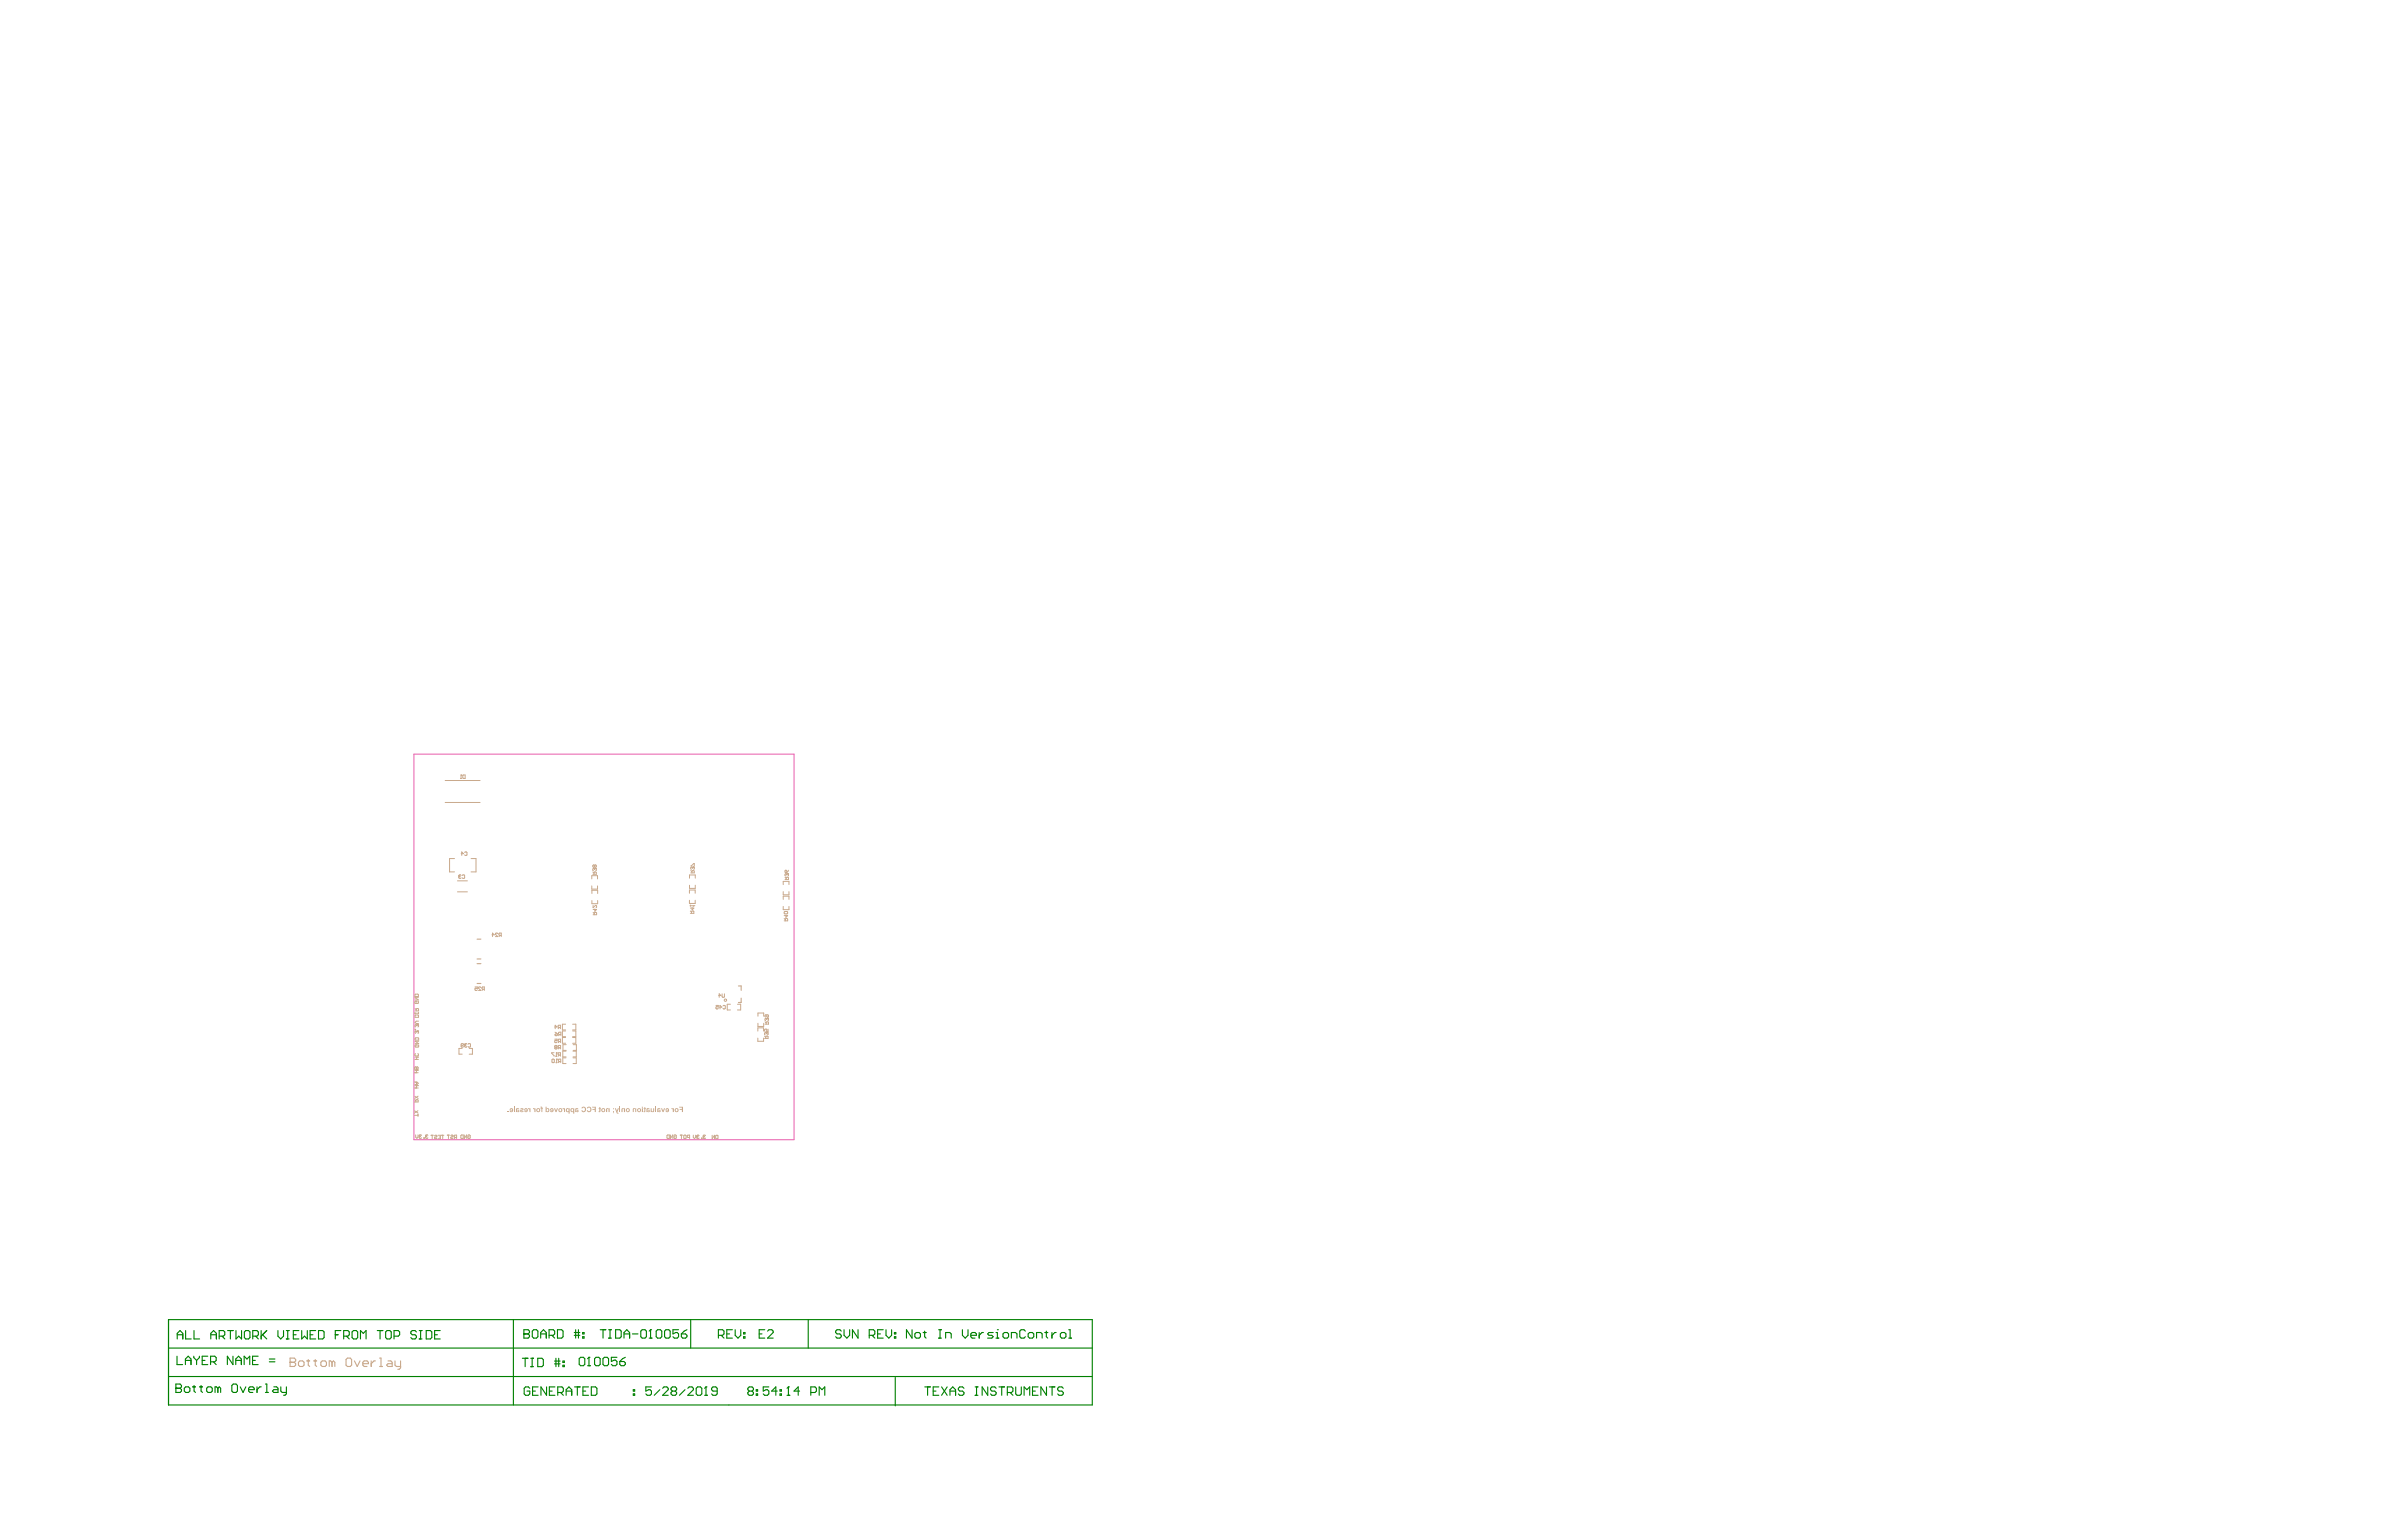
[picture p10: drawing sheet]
<svg xmlns="http://www.w3.org/2000/svg" width="432mm" height="279mm" viewBox="0 0 432 279" stroke-linecap="round" stroke-linejoin="round" font-family="sans-serif">
<path d="M75 136.7h68.9v70h-68.9z" fill="none" stroke="#e85dac" stroke-width=".18"/>
<g fill="none" stroke="#008000" stroke-width=".2">
<path d="M30.5 239.3h167.5v15.4h-167.5zM93.1 239.3v15.4M125.2 239.3v5.1M146.5 239.3v5.1M30.5 249.6h167.5M30.5 244.4h167.5M31.9 251.7h.1M31.9 251h.7l.3 .2v.3l-.3 .2 .3 .3v.2l-.3 .3h-.7zM31.9 251.7h.7M32.1 245.9v1.5h1M32.1 242.8v-1l.5-.5 .5 .5v1M32.1 242h1"/>
<path d="M33.6 247.4v-1l.5-.5 .5 .5v1M33.6 246.7h1M33.6 241.3v1.5h1.1M33.7 251.5h.5l.2 .2v.5l-.2 .3h-.5l-.3-.3v-.5zM34.9 251.5h.5M35.1 245.9v.3l.5 .5M35.2 241.3v1.5h1M35.2 251.2v1l.2 .3M35.6 246.7v.7M36.1 245.9v.3l-.5 .5M36.2 251.5h.5M36.4 251.2v1l.3 .3"/>
<path d="M36.7 246.7h.5M37.7 245.9h-1v1.5h1M37.7 251.5h.5l.3 .2v.5l-.3 .3h-.5l-.2-.3v-.5zM38.2 246.9h.7l.3-.2v-.5l-.3-.3h-.7v1.5M38.2 242.8v-1l.5-.5 .5 .5v1M38.2 242h1M38.7 246.9l.5 .5M39.5 251.7l.2-.2 .3 .2v.8M39.5 251.7l-.3-.2h-.2v1M39.5 251.7v.8M39.7 242.3h.8l.2-.3v-.5l-.2-.2h-.8v1.5M40.2 242.3l.5 .5"/>
<path d="M41.3 241.3h1M41.8 241.3v1.5M42.2 245.9v1.5l-1-1.5v1.5M42.3 251h.5l.2 .2v1l-.2 .3h-.5l-.3-.3v-1zM42.7 246.7h1.1M42.7 247.4v-1l.5-.5 .6 .5v1M42.8 241.3v1.5l.5-.5 .5 .5v-1.5M43.5 251.5l.6 1 .5-1M44.3 247.4v-1.5l.5 .5 .5-.5v1.5M44.3 241.5l.3-.2h.5l.2 .2v1l-.2 .3h-.5l-.3-.3zM45.1 252h1v-.3l-.3-.2h-.5l-.2 .2v.5l.2 .3h.5M45.8 246.7h.5"/>
<path d="M45.8 242.3h.8l.2-.3v-.5l-.2-.2h-.8v1.5M46.3 242.3l.5 .5M46.6 251.5v1M46.8 245.9h-1v1.5h1M47.3 241.3v1.5M47.4 251.5h-.3l-.5 .5M47.6 242l.8 .8M48.1 252.5h.5M48.1 251h.3v1.5M48.4 241.3l-1.1 1M48.8 246.9h1M48.8 246.4h1"/>
<path d="M49.6 251.5h.5l.3 .2v.8h-.8l-.2-.3 .2-.2h.8M50.4 241.3v1l.5 .5 .5-.5v-1M50.9 251.5v.7l.3 .3h.7M51.9 242.8h.5M51.9 241.3h.5M51.9 251.5v1.2l-.2 .3h-.3M52.2 241.3v1.5M53.2 242h.5M54.2 241.3h-1v1.5h1M54.7 241.3v1.5l.5-.5 .5 .5v-1.5M56.2 242h.5M57.2 241.3h-1v1.5h1"/>
<path d="M57.7 241.3h.8l.3 .2v1l-.3 .3h-.8zM60.8 242h.5M61.8 241.3h-1v1.5M62.3 242.3h.8l.2-.3v-.5l-.2-.2h-.8v1.5M62.8 242.3l.5 .5M64.1 241.3h.5l.2 .2v1l-.2 .3h-.5l-.3-.3v-1zM65.3 242.8v-1.5l.6 .5 .5-.5v1.5M68.4 241.3h1M68.9 241.3v1.5M69.9 241.5l.3-.2h.5l.2 .2v1l-.2 .3h-.5l-.3-.3zM71.4 242.3h.8l.2-.3v-.5l-.2-.2h-.8v1.5M75.5 241.5l-.3-.2h-.5l-.2 .2v.3l.2 .2h.5l.3 .3v.2l-.3 .3h-.5l-.2-.3"/>
<path d="M76 242.8h.5M76 241.3h.5M76.2 241.3v1.5M77.3 241.3h.7l.3 .2v1l-.3 .3h-.7zM78.8 242h.5M79.8 241.3h-1v1.5h1M94.7 246.3h1M95 241.9h.1M95 241.1h.7l.3 .3v.2l-.3 .3 .3 .2v.3l-.3 .2h-.7zM95 241.9h.7M95.2 246.3v1.5M96 251.7l-.2-.2h-.5l-.3 .2v1l.3 .3h.5l.2-.3v-.5h-.5"/>
<path d="M96.2 246.3h.5M96.2 247.8h.5M96.5 246.3v1.5M96.5 241.4l.2-.3h.6l.2 .3v1l-.2 .2h-.6l-.2-.2zM96.5 252.2h.5M97.5 246.3h.7l.3 .2v1l-.3 .3h-.7zM97.6 251.5h-1.1v1.5h1.1M98 241.9h1M98 242.6v-1l.5-.5 .5 .5v1M99.1 251.5v1.5l-1-1.5v1.5M99.5 242.1h.8l.2-.2v-.5l-.2-.3h-.8v1.5M99.6 252.2h.5"/>
<path d="M100 242.1l.5 .5M100.5 246.8h1M100.5 247.3h1M100.6 251.5h-1v1.5h1M100.8 246.3v1.5M101.1 241.1h.7l.3 .3v1l-.3 .2h-.7zM101.1 252.5h.8l.2-.3v-.5l-.2-.2h-.8v1.5M101.3 246.3v1.5M101.6 252.5l.5 .5M102 247.5h.3v.3h-.3zM102 246.8h.3v.2h-.3zM102.6 252.2h1"/>
<path d="M102.6 253v-1l.5-.5 .5 .5v1M104.1 242.1h1M104.1 241.6h1M104.1 251.5h1.1M104.4 241.1v1.5M104.7 251.5v1.5M104.9 241.1v1.5M105.2 246.1h.6l.2 .3v1l-.2 .2h-.6l-.2-.2v-1zM105.6 242.4h.3v.2h-.3zM105.6 241.6h.3v.3h-.3zM105.7 252.2h.5M106.5 247.6h.5"/>
<path d="M106.7 251.5h-1v1.5h1M106.8 246.1h.1M106.8 246.1v1.5M106.8 246.1l-.3 .3M107.2 251.5h.8l.2 .2v1l-.2 .3h-.8zM108 246.1h.5l.3 .3v1l-.3 .2h-.5l-.2-.2v-1zM108.8 241.1h1M109.3 241.1v1.5M109.6 246.1h.5l.2 .3v1l-.2 .2h-.5l-.3-.2v-1zM110.3 241.1h.5M110.3 242.6h.5M110.6 241.1v1.5"/>
<path d="M111.6 241.1h.8l.2 .3v1l-.2 .2h-.8zM111.8 246.1h-1v.8l.5-.3h.3l.2 .3v.5l-.2 .2h-.5l-.3-.2M112.3 246.9h.8l.3 .2v.3l-.3 .2h-.5l-.3-.2zM113.1 241.9h1M113.1 242.6v-1l.5-.5 .5 .5v1M113.4 246.1l-.5 .3-.6 .5M114.6 241.9h1.1M114.8 252.7h.3v.3h-.3zM114.8 252h.3v.2h-.3zM116.2 241.4l.2-.3h.5l.3 .3v1l-.3 .2h-.5l-.2-.2zM117.7 242.6h.5M117.9 241.1h.1"/>
<path d="M117.9 241.1v1.5M117.9 241.1l-.2 .3M118.1 251.5h-1v.7l.5-.2h.2l.3 .2v.5l-.3 .3h-.5l-.2-.3M118.9 241.4l.3-.3h.5l.3 .3v1l-.3 .2h-.5l-.3-.2zM119.6 252l-1 1M120.1 251.7l.3-.2h.5l.2 .2v.3l-1 1h1M120.5 241.4l.2-.3h.5l.3 .3v1l-.3 .2h-.5l-.2-.2zM121.9 252.2l-.3-.2v-.3l.3-.2h.5l.3 .2v.3l-.3 .2M121.9 252.2l-.3 .3v.2l.3 .3h.5l.3-.3v-.2l-.3-.3M121.9 252.2h.5M123 241.1h-1v.8l.5-.3h.3l.2 .3v.5l-.2 .2h-.6l-.2-.2M123.5 241.9h.8l.2 .2v.3l-.2 .2h-.5l-.3-.2z"/>
<path d="M124.2 252l-1 1M124.5 241.1l-.5 .3-.5 .5M124.7 251.7l.2-.2h.5l.3 .2v.3l-1 1h1M126.2 251.7l.3-.2h.5l.2 .2v1l-.2 .3h-.5l-.3-.3zM127.7 253h.5M128 251.5h.1M128 251.5v1.5M128 251.5l-.3 .2M130 252.2h-.8l-.2-.2v-.3l.2-.2h.6l.2 .2v1l-.2 .3h-.6l-.2-.3M130.2 242.1h.8l.2-.2v-.5l-.2-.3h-.8v1.5M130.7 242.1l.5 .5M131.7 241.9h.6"/>
<path d="M132.8 241.1h-1.1v1.5h1.1M133.3 241.1v1l.5 .5 .5-.5v-1M134.8 242.4h.2v.2h-.2zM134.8 241.6h.2v.3h-.2zM135.8 252.2l-.2-.2v-.3l.2-.2h.5l.3 .2v.3l-.3 .2M135.8 252.2l-.2 .3v.2l.2 .3h.5l.3-.3v-.2l-.3-.3M135.8 252.2h.5M137.1 252.7h.2v.3h-.2zM137.1 252h.2v.2h-.2zM137.6 241.9h.5M138.6 241.1h-1v1.5h1M139.1 241.4l.3-.3h.5l.3 .3v.2l-1.1 1h1.1"/>
<path d="M139.4 251.5h-1v.7l.5-.2h.2l.3 .2v.5l-.3 .3h-.5l-.2-.3M140.9 252.2h-1l.7-.7v1.5M141.4 252.7h.3v.3h-.3zM141.4 252h.3v.2h-.3zM142.7 253h.5M142.9 251.5h.1M142.9 251.5v1.5M142.9 251.5l-.2 .2M144.9 252.2h-1l.8-.7v1.5M147 252.5h.7l.3-.3v-.5l-.3-.2h-.7v1.5M148.5 253v-1.5l.5 .5 .5-.5v1.5M152.5 241.4l-.3-.3h-.5l-.2 .3v.2l.2 .3h.5l.3 .2v.3l-.3 .2h-.5l-.2-.2"/>
<path d="M153 241.1v1l.5 .5 .5-.5v-1M155.5 241.1v1.5l-1-1.5v1.5M157.6 242.1h.7l.3-.2v-.5l-.3-.3h-.7v1.5M158.1 242.1l.5 .5M159.1 241.9h.5M160.1 241.1h-1v1.5h1M160.6 241.1v1l.5 .5 .5-.5v-1M162.1 242.4h.3v.2h-.3zM162.1 241.6h.3v.3h-.3zM162.3 249.8v5.1M165.3 241.1v1.5l-1-1.5v1.5M166.1 241.6h.5l.3 .3v.5l-.3 .2h-.5l-.3-.2v-.5z"/>
<path d="M167.4 241.6h.5M167.6 241.4v1l.3 .2M167.6 251.5h1.1M168.1 251.5v1.5M169.2 252.2h.5M170.2 241.1h.5M170.2 242.6h.5M170.2 251.5h-1v1.5h1M170.4 241.1v1.5M170.7 251.5l1 1.5M171.4 242.6v-1h.8l.2 .3v.7M171.7 251.5l-1 1.5"/>
<path d="M172.2 252.2h1M172.2 253v-1l.5-.5 .5 .5v1M174.5 241.1v1l.5 .5 .5-.5v-1M174.7 251.7l-.2-.2h-.5l-.3 .2v.3l.3 .2h.5l.2 .3v.2l-.2 .3h-.5l-.3-.3M176 242.1h1v-.2l-.3-.3h-.5l-.2 .3v.5l.2 .2h.5M176.8 251.5h.5M176.8 253h.5M177 251.5v1.5M177.5 241.6v1M178.3 241.6h-.3l-.5 .5M179.1 251.5v1.5l-1.1-1.5v1.5M180 241.6h-.7l-.3 .3 .3 .2h.5l.2 .3-.2 .2h-.8"/>
<path d="M180.5 242.6h.6M180.5 241.6h.3v1M180.6 251.7l-.3-.2h-.5l-.2 .2v.3l.2 .2h.5l.3 .3v.2l-.3 .3h-.5l-.2-.3M180.8 241.1h.1M181.1 251.5h1M181.6 251.5v1.5M182.1 241.6h.5l.2 .3v.5l-.2 .2h-.5l-.3-.2v-.5zM182.6 252.5h.8l.2-.3v-.5l-.2-.2h-.8v1.5M183.1 252.5l.5 .5M183.3 242.6v-1h.8l.3 .3v.7M184.1 251.5v1.2l.3 .3h.5l.2-.3v-1.2M185.6 253v-1.5l.6 .5 .5-.5v1.5"/>
<path d="M185.9 241.4l-.3-.3h-.5l-.2 .3v1l.2 .2h.5l.3-.2M186.6 241.6h.5l.3 .3v.5l-.3 .2h-.5l-.2-.2v-.5zM187.2 252.2h.5M187.9 242.6v-1h.8l.2 .3v.7M188.2 251.5h-1v1.5h1M189.4 241.6h.5M189.7 241.4v1l.2 .2M189.7 251.5v1.5l-1-1.5v1.5M190.2 251.5h1M190.7 241.6v1M190.7 251.5v1.5M191.5 241.6h-.3l-.5 .5"/>
<path d="M192.5 241.6h.5l.2 .3v.5l-.2 .2h-.5l-.3-.2v-.5zM192.7 251.7l-.2-.2h-.5l-.3 .2v.3l.3 .2h.5l.2 .3v.2l-.2 .3h-.5l-.3-.3M193.7 241.1h.3v1.5M193.7 242.6h.5"/>
</g>
<g fill="none" stroke="#c9a98c" stroke-width=".18">
<path d="M80.7 145.5h6.3M80.7 141.5h6.3M82.4 155.7h-.9v2.4h.9M82.9 159.7h1.8M83.2 158.8h.1M83.2 158.8l.1 .1M83.3 158.9l-.1 .2 .1 .2 .3-.1M83.3 158.9h.1M83.5 141.2h.2M83.6 140.5h.1M83.6 140.5v.7M83.6 140.5l.1 .1"/>
<path d="M83.6 158.7l-.3-.1-.1 .2M83.6 154.8h.4l-.3-.3v.6M83.8 158.7l.1-.1 .3 .1v.5l-.1 .1-.3-.1M84 140.5h.3v.7l-.4-.2zM84.2 154.6l.1-.1 .4 .1v.4l-.2 .1-.3-.1M85.4 155.7h.9v2.4h-.9M107.3 159.4v-.6h1v.6M107.5 158.5h.6v-.3l-.3-.1-.1 .4M107.5 158.1l.2 .2M107.8 156.9l-.1-.1-.2 .1 .1 .4 .2-.1M107.8 156.9l.1-.1 .2 .1-.1 .4-.2-.1M107.8 157.6l-.1-.1-.2 .1 .1 .3"/>
<path d="M107.8 156.9v.3M107.8 157.6v.1M107.9 157.5h.1M107.9 157.5l.2 .1-.1 .3M107.9 157.5l-.1 .1M125 159.2v-.6h1v.6M125.2 158.3h.7l-.2-.5-.3 .2v.3M125.2 157l.5-.4h.2v.4M125.2 157.8l.2 .3M125.5 157.3l-.1-.1-.2 .1 .1 .3M125.5 157.3v.1M125.6 157.2h.1"/>
<path d="M125.6 157.2l.3 .1-.2 .3M125.6 157.2l-.1 .1M142.3 159.5h.6l-.1-.4-.3 .1v.3M142.3 159.1l.2 .2M142.4 157.8l.2 .1v.3l-.3-.1zM142.6 158.5l-.1-.1-.2 .1 .1 .3M142.6 158.5v.1M142.7 158.4h.1M142.7 158.4l.2 .1-.1 .3M142.7 158.4l-.1 .1M142.9 157.8l-.3 .4M82.9 161.7h1.8"/>
<path d="M86.1 179h.4v.3l-.2-.1-.2 .1 .1 .3 .3-.1M87.2 179.1l-.1-.1-.4 .1 .5 .5h-.5M87.6 179.4l-.2 .2M87.8 179.4l-.4-.1 .1-.3h.3v.6M89.2 169.5h.4l-.3-.3v.6M90.2 169.3l-.1-.1-.3 .1 .4 .5h-.4M90.7 169.6l-.3 .2M90.9 169.6l-.5-.1 .1-.3h.4v.6M107.3 160.6v.6h1v-.6M107.3 162v-.6h1v.6M107.3 163.3v.6h1v-.6M107.5 165.9h.6v-.4l-.3-.1-.1 .5"/>
<path d="M107.5 164.2v.4l.4-.4 .2 .1-.1 .3M107.5 165.4l.2 .2M107.8 164.8v.4l.3-.3h-.6M125 162v-.6h1v.6M125 163.2v.6h1v-.6M125 160.5v.6h1v-.6M125.1 165.6h.7v-.3l-.3-.1-.1 .4M125.1 165.2l.3 .2M125.1 164.1v.2M125.1 164.2h.7M125.5 164.5v.5l.3-.3h-.7M125.8 164.2h.1"/>
<path d="M125.8 164.2l-.1 .1M142 160.4v-.6h1v.6M142 161.7v.5h1v-.5M142 163.1v-.6h1v.6M142 164.4v.5h1v-.5M142.1 167h.7l-.1-.5-.3 .1v.4M142.1 166.5l.3 .3M142.3 165.3h.4l.1 .3-.5 .1-.2-.1zM142.5 165.9v.4l.3-.3h-.7M75.2 199.8h.6l-.1-.4-.3 .1v.3M75.2 193.6l.5-.2 .1 .5h-.6zM75.2 199.4l.2 .2"/>
<path d="M75.2 198.7l.6 .5M75.2 194.5h.6M75.2 194.1h.6M75.2 197.3h.6M75.2 196.8h.6M75.2 196.2h.4l.2 .2-.2 .2h-.4M75.2 191.7h.6M75.2 192.1h.6M75.2 186.6l.1 .1zM75.2 184.1l.6-.1 .1 .5h-.7zM75.2 183.3h.7l-.1-.4-.3 .1v.3M75.2 183.6v.2"/>
<path d="M75.2 183.7h.7M75.2 182.9l.3 .2M75.3 188.3l.5-.1 .1 .4h-.6zM75.3 191l-.1 .1 .1 .4h.4l.1-.1-.1-.4M75.3 180.3h.4l.1 .4h-.6zM75.5 193.9h.1M75.5 193.6v.3M75.5 194.1v.4M75.5 196.2v.4M75.5 196.8v.5M75.5 191.7v.4M75.6 187.1l-.1-.1-.3 .1 .1 .3"/>
<path d="M75.6 185.9v.1M75.6 187.1v.1M75.6 185.9l-.1-.1-.3 .1 .1 .3M75.7 187h.1M75.7 185.8h.1M75.7 187l.2 .1-.1 .3M75.7 185.8l.2 .1-.1 .3M75.7 187l-.1 .1M75.7 185.8l-.1 .1M75.7 181.5l.1 .1-.1 .3h-.4l-.1-.3 .3-.1v.2M75.8 189.4l.1 .1-.1 .4h-.4l-.1-.4 .3-.1v.2M75.8 198.7l-.6 .5"/>
<path d="M75.8 180.9h-.6l.6 .4h-.6M75.9 183.6v.2M75.9 185.2h-.4l-.3 .2 .3 .2h.4M75.9 188.8h-.6l.6 .4h-.6M83.6 189.5l.4-.1-.1-.2-.3 .1v.5l.1 .1 .3-.1M83.8 190.1h-.6v1h.6M84.2 189.4h.1M84.2 189.4l.1 .1M84.3 189.5l-.1 .1 .1 .3 .3-.1M84.3 189.5h.1M84.6 189.3l-.3-.1-.1 .2M84.9 189.3l.1-.1 .3 .1-.1 .6-.3-.1"/>
<path d="M85.1 190.1h.5v1h-.5M100.1 192.1l.1-.1 .3 .1-.1 .6-.3-.1zM100.4 190.9h-.4l.4 .6M100.5 186.2h.5l-.4-.3v.6M100.6 188.4h.4v.3l-.2-.1-.2 .1 .1 .3 .3-.1M100.6 187.6l.4-.1v.2l-.3 .1zM100.6 187.2l.4 .3M100.7 189.9l-.1-.1 .1-.2 .3 .1-.1 .2M100.7 189.9l-.1 .1 .1 .2 .3-.1-.1-.2M100.7 189.9h.2M100.8 191.5h.2M100.8 192.7h.2"/>
<path d="M100.9 190.9h.1M100.9 190.9v.6M100.9 190.9l.1 .1M100.9 192h.1M100.9 192v.7M100.9 192l.1 .1M101.4 186.3l-.2 .2M101.4 191.3l-.2 .2M101.4 188.8l-.2 .2M101.4 190l-.2 .2M101.4 192.5l-.2 .2M101.5 187.6l-.3 .2"/>
<path d="M101.6 186.3l-.4-.1 .1-.3h.3v.6M101.6 191.3h-.3l-.1-.3 .4-.1v.6M101.6 188.8l-.4-.1 .1-.3h.3v.6M101.6 190l-.4-.1 .1-.3h.3v.6M101.6 192.5l-.4-.1 .1-.4h.3v.7M101.7 187.6l-.5-.1 .2-.3h.3v.6M102.5 188.1h-.6v1.1h.6M102.5 185.7h-.6v1h.6M102.5 186.9h-.6v1.1h.6M102.6 191.8h-.6v1h.6M102.6 190.6h-.6v1h.6M102.6 189.4h-.5v1.1h.5"/>
<path d="M103.8 188.1h.6v1.1h-.6M103.8 186.9h.6v1.1h-.6M103.8 185.7h.6v1h-.6M103.9 191.8h.6v1h-.6M103.9 190.6h.6v1h-.6M103.9 189.4h.6v1.1h-.6M129.8 182.3h.4v.3l-.2-.1-.2 .1 .1 .3 .3-.1M130.3 180.5h.4l-.3-.3v.6M130.4 182.6h.4l-.3-.3v.6M130.9 180.2l.1 .6 .3-.1v-.5M131.1 182.4l.1-.1 .3 .1-.1 .5-.3-.1M132.4 182.1h-.6v1h.6"/>
<path d="M133.7 182.1h.6v1h-.6M137.4 187v-.6h1v.6M137.4 188.2v.6h1v-.6M137.4 184.3v-.6h1v.6M137.4 185.5v.6h1v-.6M138.6 188.3h.6l-.1-.4-.3 .1v.3M138.6 187.9l.2 .2M138.7 185.7h.6l-.1-.4-.3 .1v.3M138.7 185.3l.2 .2M138.9 187.3v.1M138.9 187.3l-.1-.1-.2 .1 .1 .4M139 184l.1 .4 .2-.1-.1-.3h-.4l-.1 .1 .1 .3"/>
<path d="M139 184.7l-.1-.1-.2 .1 .1 .4M139 184.7v.2M139 187.2h.1M139 187.2l.2 .1-.1 .4M139 187.2l-.1 .1M139.1 184.6h.1M139.1 184.6l.2 .1-.1 .4M139.1 184.6l-.1 .1M139.2 186.6v.4h-.3l.1-.3-.3-.1-.1 .1 .1 .3M75.1 202.2h.7M75.1 201.4l.7 .4M75.4 205.8v.4l.2 .2 .2-.2v-.4"/>
<path d="M75.8 202v.4M75.8 201.4l-.7 .4M76 206h.1M76 206l.1 .1M76.1 206.1h.1M76.1 206.1l-.1 .1 .1 .2 .3-.1M76.4 205.9l-.3-.1-.1 .2M76.8 206.3l.1 .1zM77.1 206h.1M77.1 206l.2 .1M77.3 206.1l-.2 .1 .2 .2 .3-.1M77.3 206.1h.1"/>
<path d="M77.6 205.9l-.3-.1-.2 .2M78.1 205.8h.5M78.4 205.8v.7M78.8 205.9l.1-.1 .3 .1-.1 .3-.3 .1 .1 .2 .3-.1M79.4 205.8h.4v.7h-.4M79.6 206.2h.2M80 205.8h.5M80.3 205.8v.7M81.1 205.8h.4M81.3 205.8v.7M81.7 205.9l.1-.1 .3 .1-.1 .2-.3 .1 .1 .3 .3-.2M82.6 206.2l-.3 .3"/>
<path d="M82.8 206.2l-.5-.1 .2-.3h.3v.7M83.5 205.9l.5-.1v.6l-.5-.1zM84.2 205.8v.6l.4-.6v.6M84.8 205.9l.1-.1 .3 .1v.4l-.3 .1-.1-.3h.2M120.9 205.9l.4-.1v.6l-.4-.1zM121.5 205.8v.6l.5-.6v.6M122.2 205.9l.1-.1 .3 .1v.4l-.3 .1-.1-.3h.2M123.3 205.8h.4M123.5 205.8v.7M124.1 205.8l.3 .1-.1 .6-.4-.2zM125 206.2h-.3l-.1-.3 .4-.1v.7M125.7 205.8v.4l.2 .3 .2-.3v-.4"/>
<path d="M126.3 206h.1M126.3 206l.1 .1M126.4 206.1h.1M126.4 206.1l-.1 .1 .1 .3 .3-.2M126.7 205.9l-.3-.1-.1 .2M127.2 206.3l.1 .2zM127.5 206h.1M127.5 206l.1 .1M127.6 206.1h.1M127.6 206.1l-.1 .1 .1 .3 .3-.2M127.9 205.9l-.3-.1-.1 .2M129.1 205.8v.7l.4-.7v.7"/>
<path d="M129.8 205.8l.4 .1-.2 .6-.3-.1z"/>
</g>
<path d="M86.5 178.3h.7M86.5 174.7h.7M86.5 173.9h.7M86.5 170.3h.7M133.9 178.8h.5v.8M134.4 181v.8h-.5" fill="none" stroke="#c9a98c" stroke-width=".2"/>
<g fill="#c9a98c">
<path d="M123.1 200.7h.7v.9h-.2v-.4h-.4v-.1h.4v-.3h-.5z"/>
<path d="M121.7 200.9l.3 .2 .2-.1v.6h-.2v-.4l-.2-.1z"/>
<path d="M119.8 201h.2l.2 .4 .2-.4h.2l-.3 .6h-.2z"/>
<path d="M118.8 200.7h.2v.9h-.2z"/>
<path d="M118 201h.1l.1 .5a.15 .15 0 0 0 .2 0 .15 .15 0 0 0 0-.2v-.3h.2v.6h-.6z"/>
<path d="M116.8 200.7l.3 .3-.2 .7-.2-.1 .1-.1v-.4h-.1z"/>
<path d="M114.8 201l.4 .1 .1-.1v.6h-.1l-.1-.5-.2 .1v.4h-.2z"/>
<path d="M112.8 201l.3 .1 .2-.1v.6h-.2l-.1-.5h-.1v.5h-.3z"/>
<path d="M112.3 200.7h.2v.9h-.2z"/>
<path d="M111.5 201h.2l.1 .4 .2-.4h.2l-.3 .6 .2 .2v.1l-.3-.1z"/>
<path d="M110 201l.3 .1 .2-.1v.6h-.2v-.3a.14 .14 0 0 0-.1-.2 .14 .14 0 0 0-.1 .1v.4h-.2z"/>
<path d="M108.6 200.7l.2 .1 .1 .3-.1 .5-.2 .1v-.6l-.1-.1h.1z"/>
<path d="M107.3 200.7h.7v.9h-.2v-.4h-.4v-.1h.4v-.3h-.5z"/>
<path d="M106.5 200.7l.3-.1 .3 .2 .1 .5-.2 .3-.3 .1-.3-.2v-.1l.2-.1v.1l.3 .1 .1-.2-.1-.4-.5 .1z"/>
<path d="M105.5 200.7h.4l.3 .2v.4l-.1 .3-.4 .1-.3-.2 .2-.2 .1 .2h.2l.1-.2-.1-.5-.5 .2z"/>
<path d="M102 201l.2 .1 .2-.1v.6h-.2v-.4l-.2-.1z"/>
<path d="M100.4 201h.2l.2 .4 .2-.4h.2l-.3 .6h-.2z"/>
<path d="M97.9 200.7h.3l.2 .3-.1 .6h-.2v-.5h-.1l.1-.3z"/>
<path d="M96.6 200.9l.3 .2 .2-.1v.6h-.2v-.4l-.2-.1z"/>
<path d="M95.7 201l.3 .1 .2-.1v.6h-.2v-.4l-.2-.1z"/>
<path d="M94.4 201h.5v.3l-.4 .1 .1 .1 .3-.1-.1 .2h-.5v-.3l.4-.2h-.4z"/>
<path d="M93.2 200.7h.1v.9h-.1z"/>
<path d="M92 201.5h.2v.1h-.2z"/>
<path d="M122.4 201.3a.2 .2 0 0 1 .4 0 .2 .2 0 0 1-.4 0zM122.3 201.3a.37 .37 0 0 0 .7 0 .37 .37 0 0 0-.7 0z"/>
<path d="M120.9 201.1l.2 .1h-.3zM120.7 201l-.1 .4h.5l-.5 .1 .3 .2 .2-.1 .2-.3-.1-.3z"/>
<path d="M119.3 201.3l.3 .2h-.2zM119.2 201l-.1 .6h.6l.1-.3-.5-.1 .4-.1z"/>
<path d="M117.3 201.4a.15 .15 0 0 1 .3 0 .15 .15 0 0 1-.3 0zM117.2 201l-.1 .6h.6l.1-.2-.4-.2v-.1h.4l-.1-.1z"/>
<path d="M116.4 200.7v.1h.2v-.1zM116.4 201v.6h.2v-.6z"/>
<path d="M115.6 201.3a.2 .2 0 0 1 .4 0 .2 .2 0 0 1-.4 0zM115.5 201.3a.36 .36 0 0 0 .7 0 .36 .36 0 0 0-.7 0z"/>
<path d="M113.6 201.3a.2 .2 0 0 1 .4 0 .2 .2 0 0 1-.4 0zM113.4 201.3a.4 .4 0 0 0 .8 0 .4 .4 0 0 0-.8 0z"/>
<path d="M111.1 201v.1h.2v-.1zM111.1 201.5v.2l.2 .2v-.4z"/>
<path d="M109.2 201.3a.2 .2 0 0 1 .4 0 .2 .2 0 0 1-.4 0zM109 201.3a.37 .37 0 0 0 .7 0 .37 .37 0 0 0-.7 0z"/>
<path d="M104.4 201.4a.15 .15 0 0 1 .3 0 .15 .15 0 0 1-.3 0zM104.3 201l-.1 .6h.6l.1-.3-.4-.1v-.1h.4l-.1-.1z"/>
<path d="M103.5 201l-.1 .5 .2 .2 .3-.1v.3h.2v-.9zM103.5 201.3a.2 .2 0 0 1 .4 0 .2 .2 0 0 1-.4 0z"/>
<path d="M102.7 201l-.1 .5 .2 .2 .3-.1v.3h.2v-.9l-.2 .1-.2-.2zM102.7 201.3a.2 .2 0 0 1 .4 0 .2 .2 0 0 1-.4 0z"/>
<path d="M101.4 201.3a.2 .2 0 0 1 .4 0 .2 .2 0 0 1-.4 0zM101.2 201.3a.37 .37 0 0 0 .7 0 .37 .37 0 0 0-.7 0z"/>
<path d="M100 201.1l.2 .1h-.3zM99.8 201l-.1 .4h.5l-.1 .1h-.4l.1 .1h.4l.2-.3-.1-.3z"/>
<path d="M98.9 200.7v.9l.2-.1 .1 .2 .3-.1 .1-.2-.1-.4-.1-.1-.3 .1v-.3zM99 201.3a.2 .2 0 0 1 .4 0 .2 .2 0 0 1-.4 0z"/>
<path d="M97.4 201.3a.2 .2 0 0 1 .4 0 .2 .2 0 0 1-.4 0zM97.2 201.3a.37 .37 0 0 0 .7 0 .37 .37 0 0 0-.7 0z"/>
<path d="M95.2 201.1h.3v.1h-.3zM95.1 201l-.1 .4h.5l-.5 .1 .2 .2 .4-.1 .1-.2-.1-.4z"/>
<path d="M93.7 201.3l.3 .2h-.2zM93.6 201l-.1 .6h.6v-.3l-.4-.1 .1-.1h.3v-.1z"/>
<path d="M92.6 201.1l.2 .1h-.2zM92.5 201l-.1 .4h.4v.1h-.4l.2 .2 .3-.1 .1-.2v-.3l-.2-.2z"/>
</g>
<g fill="none" stroke="#c9a98c" stroke-width=".2">
<path d="M52.6 247h.1M52.6 246.2h.7l.3 .3v.3l-.3 .2 .3 .3v.2l-.3 .3h-.7zM52.6 247h.7M54.1 247l.3-.2h.5l.2 .2v.5l-.2 .3h-.5l-.3-.3zM55.6 246.8h.5M55.9 246.5v1l.2 .3M56.9 246.8h.5M57.1 246.5v1l.3 .3M58.2 247l.2-.2h.5l.3 .2v.5l-.3 .3h-.5l-.2-.3zM60.2 247l-.3-.2h-.2v1M60.2 247v.8M60.2 247l.2-.2 .3 .2v.8"/>
<path d="M63 246.2h.5l.2 .3v1l-.2 .3h-.5l-.3-.3v-1zM64.2 246.8l.6 1 .5-1M65.8 247.3h1v-.3l-.3-.2h-.5l-.2 .2v.5l.2 .3h.5M67.3 246.8v1M68.1 246.8h-.3l-.5 .5M68.8 247.8h.5M68.8 246.2h.3v1.6M70.3 246.8h.5l.3 .2v.8h-.8l-.2-.3 .2-.2h.8M71.6 246.8v.7l.3 .3h.7M72.6 246.8v1.2l-.2 .3h-.3"/>
</g>
<circle cx="131.5" cy="181.4" r=".21" fill="none" stroke="#c9a98c" stroke-width=".18"/>
</svg>
